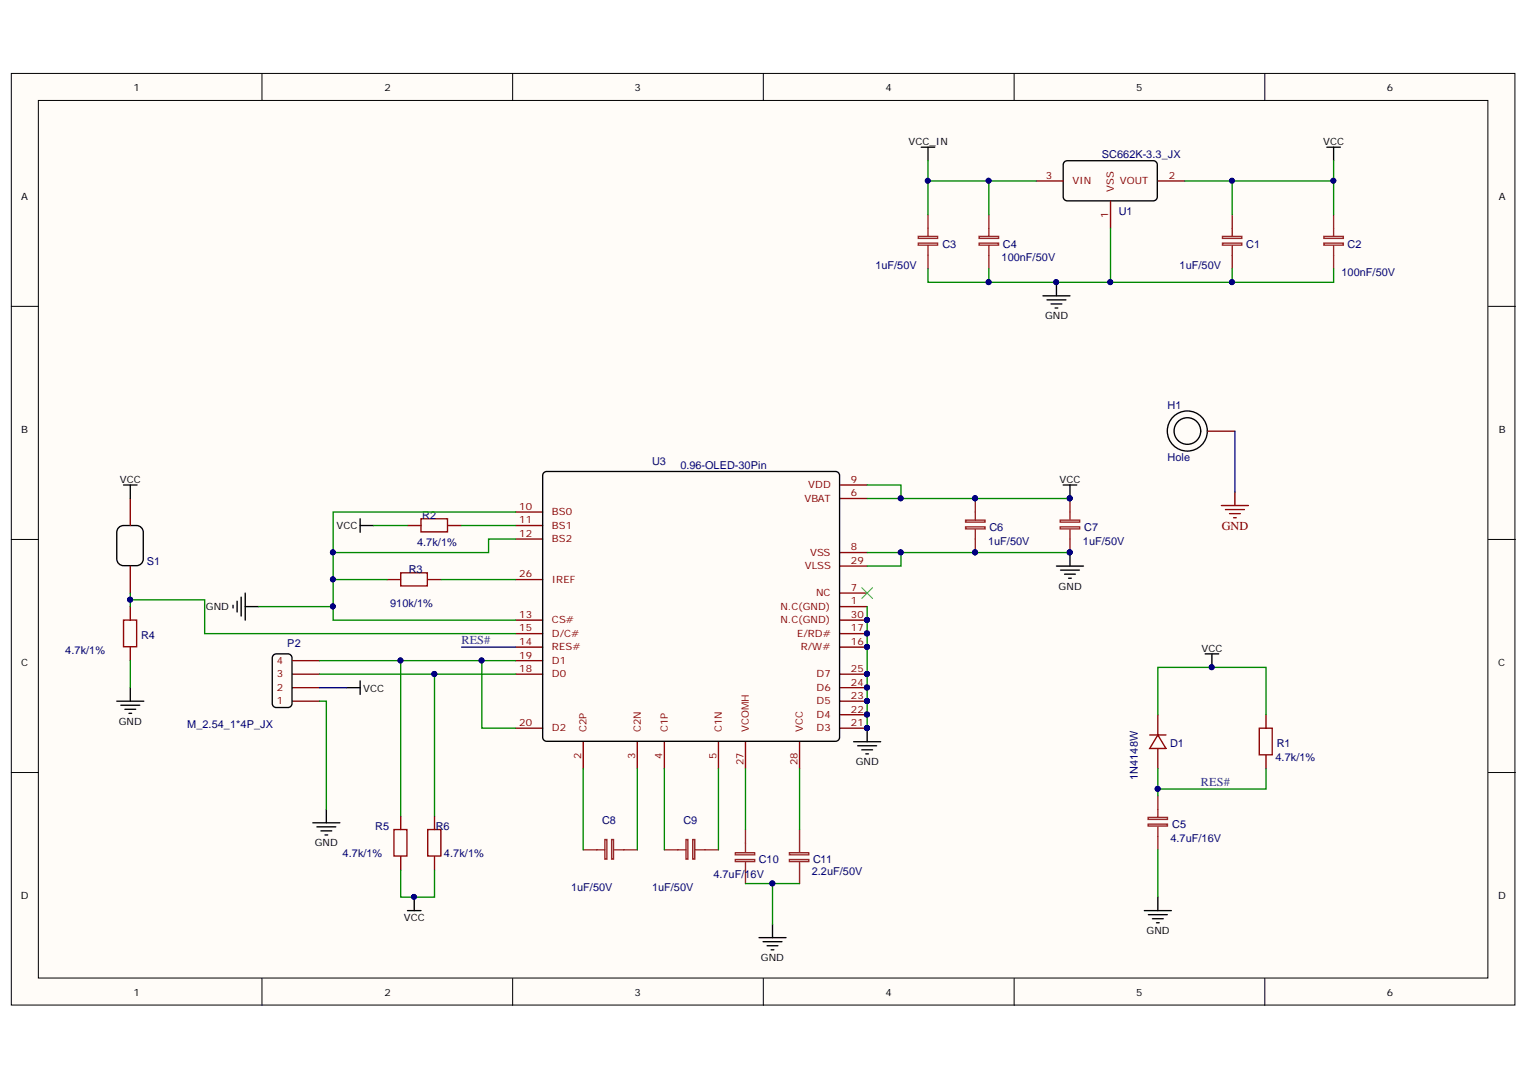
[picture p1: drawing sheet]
<svg xmlns="http://www.w3.org/2000/svg" width="297mm" height="210mm" viewBox="0 0 297 210" stroke-linecap="round" stroke-linejoin="round" font-family="sans-serif">
<defs><g id="words">
<text font-size="2.4" fill="#800000" x="237.4" y="102.9">GND</text>
<g font-size="2.4" fill="#0b5394">
<text x="89.6" y="125.1">RES#</text>
<text x="233.3" y="152.7">RES#</text>
</g>
<g font-size="2.1" fill="#000080">
<text x="214" y="30.7">SC662K-3.3_JX</text>
<text x="217.3" y="41.7">U1</text>
<text x="170.1" y="52.2">1uF/50V</text>
<text x="183.1" y="48.1">C3</text>
<text x="194.6" y="50.7">100nF/50V</text>
<text x="194.8" y="48.1">C4</text>
<text x="229.2" y="52.2">1uF/50V</text>
<text x="242.1" y="48.1">C1</text>
<text x="260.6" y="53.6">100nF/50V</text>
<text x="261.8" y="48.1">C2</text>
<text x="226.8" y="79.3">H1</text>
<text x="226.8" y="89.5">Hole</text>
<text x="126.7" y="90.3">U3</text>
<text x="132.2" y="91.1">0.96-OLED-30Pin</text>
<text x="82" y="100.8">R2</text>
<text x="81" y="106">4.7k/1%</text>
<text x="192" y="105.8">1uF/50V</text>
<text x="192.2" y="103.1">C6</text>
<text x="210.4" y="105.8">1uF/50V</text>
<text x="210.6" y="103.1">C7</text>
<text x="28.5" y="109.7">S1</text>
<text x="79.4" y="111.3">R3</text>
<text x="75.8" y="117.8">910k/1%</text>
<text x="27.4" y="124.1">R4</text>
<text x="55.8" y="125.7">P2</text>
<text x="12.7" y="127">4.7k/1%</text>
<text x="36.4" y="141.4">M_2.54_1*4P_JX</text>
<text x="227.3" y="145.1">D1</text>
<text x="247.8" y="147.8">4.7k/1%</text>
<text x="248" y="145.1">R1</text>
<text x="221" y="151.4" transform="rotate(-90 221 151.4)">1N4148W</text>
<text x="72.9" y="161.1">R5</text>
<text x="84.6" y="161.1">R6</text>
<text x="117" y="159.9">C8</text>
<text x="132.8" y="159.9">C9</text>
<text x="227.7" y="160.9">C5</text>
<text x="66.6" y="166.3">4.7k/1%</text>
<text x="86.3" y="166.3">4.7k/1%</text>
<text x="147.4" y="167.6">C10</text>
<text x="158" y="167.6">C11</text>
<text x="227.4" y="163.5">4.7uF/16V</text>
<text x="110.9" y="172.9">1uF/50V</text>
<text x="126.7" y="172.9">1uF/50V</text>
<text x="138.6" y="170.4">4.7uF/16V</text>
<text x="157.7" y="170">2.2uF/50V</text>
</g>
<g font-size="2" fill="#800">
<text x="216.4" y="37.2" transform="rotate(-90 216.4 37.2)">VSS</text>
<text x="215.3" y="42.4" transform="rotate(-90 215.3 42.4)">1</text>
<text x="113.9" y="142.2" transform="rotate(-90 113.9 142.2)">C2P</text>
<text x="124.5" y="142.2" transform="rotate(-90 124.5 142.2)">C2N</text>
<text x="129.7" y="142.2" transform="rotate(-90 129.7 142.2)">C1P</text>
<text x="140.2" y="142.2" transform="rotate(-90 140.2 142.2)">C1N</text>
<text x="145.4" y="142.2" transform="rotate(-90 145.4 142.2)">VCOMH</text>
<text x="155.9" y="142.2" transform="rotate(-90 155.9 142.2)">VCC</text>
<text x="112.9" y="147.3" transform="rotate(-90 112.9 147.3)">2</text>
<text x="123.4" y="147.3" transform="rotate(-90 123.4 147.3)">3</text>
<text x="128.6" y="147.3" transform="rotate(-90 128.6 147.3)">4</text>
<text x="139.2" y="147.3" transform="rotate(-90 139.2 147.3)">5</text>
<text x="144.4" y="148.6" transform="rotate(-90 144.4 148.6)">27</text>
<text x="154.9" y="148.6" transform="rotate(-90 154.9 148.6)">28</text>
</g>
<g font-size="1.9">
<text x="26" y="17.6">1</text>
<text x="74.7" y="17.6">2</text>
<text x="123.3" y="17.6">3</text>
<text x="172" y="17.6">4</text>
<text x="220.7" y="17.6">5</text>
<text x="269.4" y="17.6">6</text>
<text x="176.5" y="28.1">VCC_IN</text>
<text x="257.1" y="28.1">VCC</text>
<text x="4.1" y="38.9">A</text>
<text x="291.2" y="38.9">A</text>
<text x="203" y="62">GND</text>
<text x="4.1" y="84.1">B</text>
<text x="291.2" y="84.1">B</text>
<text x="23.3" y="93.8">VCC</text>
<text x="205.8" y="93.8">VCC</text>
<text x="65.4" y="102.8">VCC</text>
<text x="40" y="118.5">GND</text>
<text x="205.7" y="114.5">GND</text>
<text x="4.1" y="129.3">C</text>
<text x="233.4" y="126.6">VCC</text>
<text x="291.1" y="129.3">C</text>
<text x="70.5" y="134.3">VCC</text>
<text x="23.1" y="140.7">GND</text>
<text x="166.3" y="148.6">GND</text>
<text x="61.1" y="164.3">GND</text>
<text x="4.1" y="174.5">D</text>
<text x="78.5" y="178.8">VCC</text>
<text x="291.1" y="174.5">D</text>
<text x="222.7" y="181.4">GND</text>
<text x="147.8" y="186.6">GND</text>
<text x="26" y="193.4">1</text>
<text x="74.7" y="193.4">2</text>
<text x="123.3" y="193.4">3</text>
<text x="172" y="193.4">4</text>
<text x="220.7" y="193.4">5</text>
<text x="269.4" y="193.4">6</text>
</g>
<g font-size="1.9" fill="#800">
<text x="203.2" y="34.7">3</text>
<text x="208.4" y="35.8">VIN</text>
<text x="217.6" y="35.8">VOUT</text>
<text x="227.1" y="34.7">2</text>
<text x="157" y="94.8">VDD</text>
<text x="165.3" y="93.8">9</text>
<text x="100.9" y="101.6">11</text>
<text x="100.9" y="99">10</text>
<text x="107.2" y="100">BS0</text>
<text x="156.3" y="97.4">VBAT</text>
<text x="165.3" y="96.4">6</text>
<text x="100.9" y="104.2">12</text>
<text x="107.2" y="105.3">BS2</text>
<text x="107.2" y="102.6">BS1</text>
<text x="157.4" y="107.9">VSS</text>
<text x="165.3" y="106.9">8</text>
<text x="100.9" y="112.1">26</text>
<text x="107.2" y="113.2">IREF</text>
<text x="156.4" y="110.6">VLSS</text>
<text x="165.3" y="109.5">29</text>
<text x="100.9" y="120">13</text>
<text x="151.6" y="118.4">N.C(GND)</text>
<text x="158.6" y="115.8">NC</text>
<text x="165.3" y="114.7">7</text>
<text x="165.3" y="117.3">1</text>
<text x="165.3" y="120">30</text>
<text x="100.9" y="125.2">14</text>
<text x="100.9" y="122.6">15</text>
<text x="107.2" y="123.7">D/C#</text>
<text x="107.2" y="121.1">CS#</text>
<text x="151.6" y="121.1">N.C(GND)</text>
<text x="154.8" y="123.7">E/RD#</text>
<text x="165.3" y="122.6">17</text>
<text x="165.3" y="125.2">16</text>
<text x="53.8" y="131.5">3</text>
<text x="53.8" y="128.9">4</text>
<text x="100.9" y="130.5">18</text>
<text x="100.9" y="127.9">19</text>
<text x="107.2" y="131.5">D0</text>
<text x="107.2" y="128.9">D1</text>
<text x="107.2" y="126.3">RES#</text>
<text x="155.6" y="126.3">R/W#</text>
<text x="158.6" y="131.5">D7</text>
<text x="165.3" y="130.5">25</text>
<text x="53.8" y="136.8">1</text>
<text x="53.8" y="134.2">2</text>
<text x="158.6" y="134.2">D6</text>
<text x="158.6" y="136.8">D5</text>
<text x="165.3" y="133.1">24</text>
<text x="165.3" y="135.8">23</text>
<text x="100.9" y="141">20</text>
<text x="107.2" y="142">D2</text>
<text x="158.6" y="139.4">D4</text>
<text x="158.6" y="142">D3</text>
<text x="165.3" y="138.4">22</text>
<text x="165.3" y="141">21</text>
</g>
</g></defs>
<g fill="#fffcf8" stroke="#000" stroke-width=".19">
<path d="M2.2 14.3h292.1v180.9h-292.1z"/>
<path d="M7.5 19.5h281.6v170.4h-281.6z"/>
</g>
<g fill="none" stroke="#000" stroke-width=".19">
<path d="M50.9 14.3v5.2M99.6 14.3v5.2M148.3 14.3v5.2M197 14.3v5.2M245.7 14.3v5.2M2.2 59.5h5.3M289.2 59.5h5.2M2.2 104.7h5.3M289.2 104.7h5.2M2.2 150h5.3M289.2 150h5.2M50.9 190v5.2"/>
<path d="M99.6 190v5.2M148.3 190v5.2M197 190v5.2M245.7 190v5.2"/>
</g>
<g fill="none" stroke="#800" stroke-width=".26">
<path d="M201.3 35.1h5.2M215.7 39.1v5.2M224.9 35.1h5.3M25.3 96.8v5.2M100.2 99.4h5.2M163.2 94.2h5.3M163.2 96.8h5.3M234.7 83.7h5.2M25.3 109.9v5.3M25.3 117.8v2.6M75.2 112.5h2.6M79.2 102h2.6"/>
<path d="M83.1 112.5h2.6M87 102h2.7M100.2 112.5h5.2M100.2 104.7h5.2M100.2 102h5.2M163.2 107.3h5.3M163.2 109.9h5.3M163.2 115.2h5.3M163.2 117.8h5.3M25.3 125.7v2.6M56.8 130.9h5.3M56.8 133.5h5.3"/>
<path d="M56.8 136.2h5.3M56.8 128.3h5.3M100.2 120.4h5.2M100.2 123h5.2M100.2 125.7h5.2M100.2 130.9h5.2M100.2 128.3h5.2M163.2 120.4h5.3M163.2 123h5.3M163.2 125.7h5.3M163.2 130.9h5.3M163.2 133.5h5.3"/>
<path d="M163.2 136.2h5.3M163.2 138.8h5.3M224.9 138.8v3.9M245.9 138.8v2.6M77.8 158.5v2.6M84.4 158.5v2.6M100.2 141.4h5.2M113.3 144v5.3M123.8 144v5.3M129.1 144v5.3M139.6 144v5.3M144.8 144v5.3"/>
<path d="M155.3 144v5.3M163.2 141.4h5.3M223.4 142.7h3.1M224.9 142.7l1.6 2.6h-3.1zM224.9 145.3v4M245.9 146.6v2.7M77.8 166.3v2.6M84.4 166.3v2.6"/>
</g>
<g fill="#000080" stroke="#000080" stroke-width=".19">
<circle cx="168.4" cy="120.4" r=".49"/>
<circle cx="168.4" cy="123" r=".49"/>
<circle cx="168.4" cy="125.6" r=".48"/>
<circle cx="168.4" cy="130.9" r=".49"/>
<circle cx="168.4" cy="133.5" r=".49"/>
<circle cx="168.4" cy="136.1" r=".49"/>
<circle cx="168.4" cy="138.7" r=".49"/>
<circle cx="168.4" cy="141.4" r=".49"/>
<circle cx="205.2" cy="54.8" r=".48"/>
<circle cx="189.4" cy="96.8" r=".48"/>
<circle cx="189.4" cy="107.3" r=".48"/>
<circle cx="207.8" cy="96.8" r=".48"/>
<circle cx="207.8" cy="107.3" r=".48"/>
<circle cx="80.4" cy="174.1" r=".47"/>
<circle cx="235.4" cy="129.6" r=".48"/>
<circle cx="192" cy="35.1" r=".47"/>
<circle cx="180.2" cy="35.1" r=".47"/>
<circle cx="215.7" cy="54.8" r=".48"/>
<circle cx="192" cy="54.8" r=".48"/>
<circle cx="239.3" cy="35.1" r=".47"/>
<circle cx="259" cy="35.1" r=".47"/>
<circle cx="239.3" cy="54.8" r=".48"/>
<circle cx="175" cy="96.8" r=".48"/>
<circle cx="175" cy="107.3" r=".48"/>
<circle cx="150" cy="171.5" r=".49"/>
<circle cx="25.3" cy="116.4" r=".49"/>
<circle cx="64.7" cy="107.3" r=".48"/>
<circle cx="64.7" cy="112.5" r=".48"/>
<circle cx="64.7" cy="117.7" r=".48"/>
<circle cx="77.8" cy="128.2" r=".48"/>
<circle cx="93.5" cy="128.2" r=".48"/>
<circle cx="84.4" cy="130.9" r=".49"/>
<circle cx="224.9" cy="153.2" r=".49"/>
</g>
<g fill="none" stroke="#000" stroke-width=".26">
<path d="M179 28.6h2.6M180.3 28.6v2.6M206.8 31.4l.5-.2h16.7a.79 .79 0 0 1 .8 .8v6.2a.79 .79 0 0 1-.8 .8h-16.7a.79 .79 0 0 1-.8-.8v-6.2zM257.8 28.6h2.6M259.1 28.6v2.6M202.6 57.4h5.3M203.4 58.2h3.7M204.2 59h2.1M205 59.8h.5M205.2 54.8v2.6M24 94.2h2.6M25.3 94.2v2.6"/>
<path d="M105.7 91.8l.5-.2h56.1a.79 .79 0 0 1 .8 .7v50.9a.79 .79 0 0 1-.8 .7h-56.1a.79 .79 0 0 1-.8-.7v-50.9zM206.5 94.2h2.7M207.9 94.2v2.6M22.9 102.6l.7-.5 .4-.1h2.5a1.31 1.31 0 0 1 1.3 1.4v5.1a1.31 1.31 0 0 1-1.3 1.3h-2.5a1.31 1.31 0 0 1-1.3-1.3v-5.1zM45.3 117.5v.5M46.1 116.7v2.1M46.9 116v3.6M47.6 115.2v5.2M47.6 117.8h2.7M70 100.7v2.7M70 102h2.6M205.2 109.9h5.3"/>
<path d="M206 110.7h3.7M206.8 111.5h2.1M207.6 112.3h.5M207.9 107.3v2.6M22.7 136.2h5.2M23.5 136.9h3.7M24.3 137.7h2.1M25.1 138.5h.5M25.3 133.5v2.7M53.1 127.2l.6-.2h2.2a.79 .79 0 0 1 .8 .8v8.8a.79 .79 0 0 1-.8 .8h-2.2a.79 .79 0 0 1-.8-.8v-8.8zM67.3 133.5h2.7M70 132.2v2.6"/>
<path d="M234.1 127h2.7M235.4 127v2.6M60.8 159.8h5.2M63.4 157.1v2.7M165.8 144h5.3M166.6 144.8h3.7M167.4 145.6h2.1M168.2 146.4h.5M168.5 141.4v2.6M61.6 160.6h3.6M62.3 161.3h2.1M63.1 162.1h.6"/>
<path d="M79.2 176.8h2.6M80.5 174.2v2.6M150.1 179.4v2.7M222.3 176.8h5.3M223.1 177.6h3.7M223.9 178.4h2.1M224.7 179.2h.5M224.9 174.2v2.6M147.4 182.1h5.3M148.2 182.9h3.7M149 183.6h2.1M149.8 184.4h.5"/>
<circle cx="230.7" cy="83.7" r="3.9"/>
<circle cx="230.7" cy="83.7" r="2.59"/>
</g>
<g fill="none" stroke="#8d2323" stroke-width=".26">
<path d="M178.4 47.2h3.7v.4h-3.7zM178.4 45.9h3.7v.4h-3.7zM180.3 41.7v4.2M180.3 47.7v4.5M190.2 47.2h3.8v.4h-3.8zM190.2 45.9h3.8v.4h-3.8zM192.1 41.7v4.2M192.1 47.7v4.5M237.5 47.2h3.7v.4h-3.7zM237.5 45.9h3.7v.4h-3.7zM239.4 41.7v4.2M239.4 47.7v4.5"/>
<path d="M257.2 47.2h3.8v.4h-3.8zM257.2 45.9h3.8v.4h-3.8zM259.1 41.7v4.2M259.1 47.7v4.5M189.5 96.8v4.2M207.9 96.8v4.2M187.6 102.3h3.8v.4h-3.8zM187.6 101h3.8v.4h-3.8zM189.5 102.8v4.5M206 102.3h3.8v.4h-3.8zM206 101h3.8v.4h-3.8zM207.9 102.8v4.5"/>
<path d="M223 158.7h3.8v.4h-3.8zM224.9 154.5v4.2M113.3 165h4.2M117.5 163h.4v3.8h-.4zM118.8 163h.4v3.8h-.4zM119.3 165h4.5M129.1 165h4.2M133.3 163h.3v3.8h-.3zM134.6 163h.4v3.8h-.4zM135.1 165h4.5M142.9 165.6h3.7v.4h-3.7zM142.9 166.9h3.7v.4h-3.7z"/>
<path d="M144.8 161.1v4.4M144.8 167.4v4.2M153.4 165.6h3.7v.4h-3.7zM153.4 166.9h3.7v.4h-3.7zM155.3 161.1v4.4M155.3 167.4v4.2M223 160h3.8v.4h-3.8zM224.9 160.6v4.4"/>
</g>
<path d="M77.8 111.2h5.2v2.6h-5.2zM81.8 100.7h5.1v2.6h-5.1zM24 120.4h2.5v5.2h-2.5zM244.6 141.4h2.6v5.2h-2.6zM76.5 161.1h2.6v5.1h-2.6zM83.1 161.1h2.5v5.1h-2.5z" fill="none" stroke="#a00000" stroke-width=".26"/>
<path d="M167.4 114.1l2.1 2.1M169.5 114.1l-2.1 2.1" fill="none" stroke="#3c3" stroke-width=".19"/>
<path d="M237.3 98.2h5.2M238.1 98.9h3.6M238.9 99.7h2.1M239.9 95.5v2.7M239.6 100.5h.6" fill="none" stroke="#800000" stroke-width=".26"/>
<g fill="none" stroke="#080" stroke-width=".26">
<path d="M180.3 31.2v3.9h21M180.3 35.1v6.6M192.1 35.1v6.6M239.4 35.1v6.6M259.1 31.2v3.9h-28.9M259.1 35.1v6.6M192.1 52.2v2.6M215.7 44.3v10.5h-35.4v-2.6M239.4 52.2v2.6h-23.7M259.1 52.2v2.6h-19.7M100.2 99.4h-35.5v21h35.5M168.5 96.8h39.4"/>
<path d="M168.5 94.2h6.5v2.6M25.3 115.2v2.6M25.3 116.5h14.5v6.5h60.4M50.3 117.8h14.4M64.7 112.5h10.5M72.6 102h6.6M85.7 112.5h14.5M89.7 102h10.5M100.2 104.7h-5.3v2.6h-30.2M168.5 107.3h39.4M168.5 117.8v23.6M175 107.3v2.6h-6.5"/>
<path d="M25.3 128.3v5.2M62.1 128.3h38.1M62.1 130.9h38.1M62.1 136.2h1.3v20.9M77.8 128.3v30.2M84.4 130.9v27.6M93.6 128.3v13.1h6.6M224.9 138.8v-9.2h21v9.2M113.3 149.3v15.7M123.8 149.3v15.7M129.1 149.3v15.7M139.6 149.3v15.7"/>
<path d="M144.8 149.3v11.8M155.3 149.3v11.8M224.9 149.3v5.2M245.9 149.3v3.9h-21M77.8 168.9v5.3h6.6v-5.3M144.8 171.6h10.5M150.1 171.6v7.8M224.9 165v9.2"/>
</g>
<path d="M239.9 83.7v11.8M62.1 133.5h5.2M89.7 125.7h10.5" fill="none" stroke="#000080" stroke-width=".26"/>
<use href="#words"/>
</svg>
